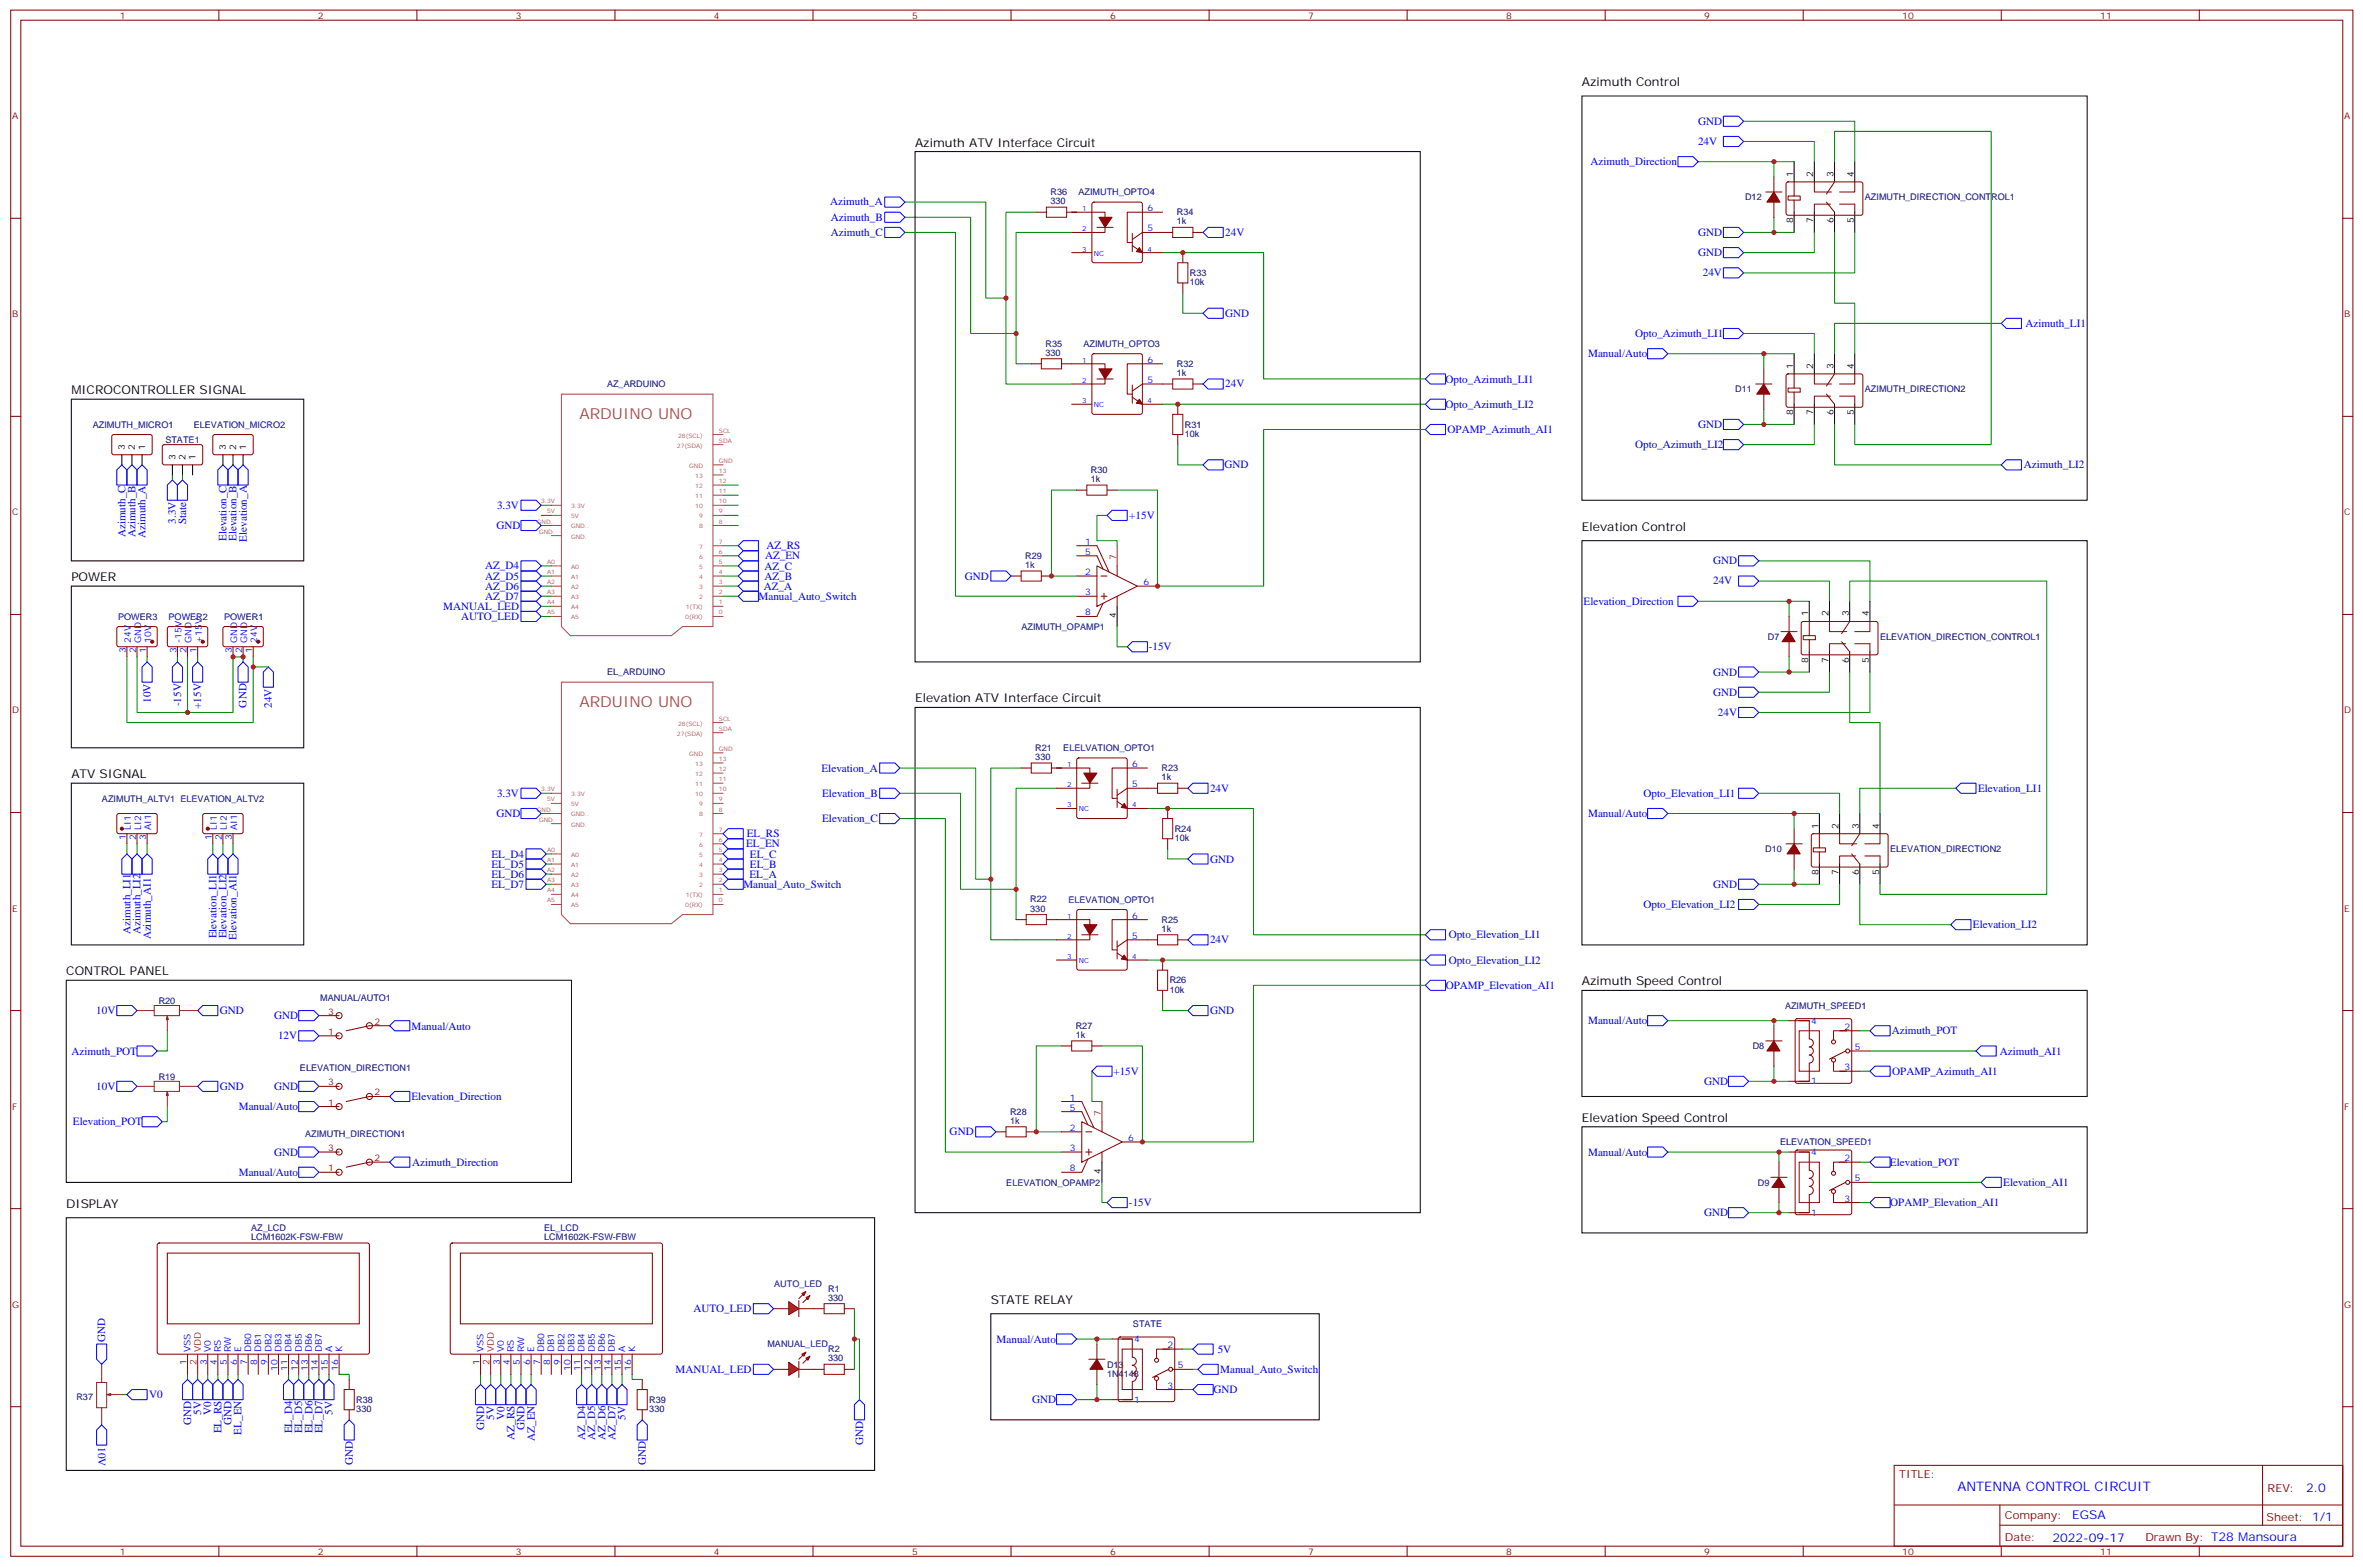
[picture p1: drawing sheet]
<svg xmlns="http://www.w3.org/2000/svg" width="825mm" height="547mm" viewBox="0 0 825 547" stroke-linecap="round" stroke-linejoin="round" font-family="sans-serif">
<defs><g id="words">
<g font-size="5.3" fill="#a54b4b">
<text x="202.3" y="146.1">ARDUINO UNO</text>
<text x="202.3" y="246.7">ARDUINO UNO</text>
</g>
<text font-size="4.6" fill="#00f" x="683.4" y="520.6">ANTENNA CONTROL CIRCUIT</text>
<g font-size="4.2">
<text x="552.3" y="30">Azimuth Control</text>
<text x="319.5" y="51.2">Azimuth ATV Interface Circuit</text>
<text x="24.9" y="137.6">MICROCONTROLLER SIGNAL</text>
<text x="552.3" y="185.2">Elevation Control</text>
<text x="24.9" y="202.8">POWER</text>
<text x="319.5" y="245.2">Elevation ATV Interface Circuit</text>
<text x="24.9" y="271.6">ATV SIGNAL</text>
<text x="23.1" y="340.4">CONTROL PANEL</text>
<text x="552.3" y="344">Azimuth Speed Control</text>
<text x="552.3" y="391.6">Elevation Speed Control</text>
<text x="23.1" y="421.6">DISPLAY</text>
<text x="345.9" y="455.1">STATE RELAY</text>
</g>
<g font-size="4.2" fill="#00f">
<text x="805.1" y="520.8">2.0</text>
<text x="723.5" y="530.4">EGSA</text>
<text x="716.6" y="538.2">2022-09-17</text>
</g>
<g font-size="3.9" fill="#00f">
<text x="592.8" y="43.5">GND</text>
<text x="592.8" y="50.6">24V</text>
<text x="555.3" y="57.7">Azimuth_Direction</text>
<text x="289.9" y="71.7">Azimuth_A</text>
<text x="290.1" y="77">Azimuth_B</text>
<text x="290.1" y="82.3">Azimuth_C</text>
<text x="427.8" y="82.3">24V</text>
<text x="592.8" y="82.4">GND</text>
<text x="592.8" y="89.4">GND</text>
<text x="594.5" y="96.5">24V</text>
<text x="427.8" y="110.7">GND</text>
<text x="570.9" y="117.7">Opto_Azimuth_LI1</text>
<text x="707.1" y="114.2">Azimuth_LI1</text>
<text x="554.5" y="124.7">Manual/Auto</text>
<text x="427.8" y="135.2">24V</text>
<text x="504.7" y="133.6">Opto_Azimuth_LI1</text>
<text x="504.7" y="142.4">Opto_Azimuth_LI2</text>
<text x="592.8" y="149.4">GND</text>
<text x="505.4" y="151.2">OPAMP_Azimuth_AI1</text>
<text x="570.9" y="156.5">Opto_Azimuth_LI2</text>
<text x="427.5" y="163.4">GND</text>
<text x="706.6" y="163.5">Azimuth_LI2</text>
<text x="173.5" y="177.6">3.3V</text>
<text x="61.4" y="182.8" transform="rotate(-90 61.4 182.8)">3.3V</text>
<text x="65" y="182.9" transform="rotate(-90 65 182.9)">State</text>
<text x="173.4" y="184.7">GND</text>
<text x="394.3" y="181.2">+15V</text>
<text x="43.8" y="187.6" transform="rotate(-90 43.8 187.6)">Azimuth_C</text>
<text x="47.3" y="187.6" transform="rotate(-90 47.3 187.6)">Azimuth_B</text>
<text x="50.9" y="187.8" transform="rotate(-90 50.9 187.8)">Azimuth_A</text>
<text x="79.1" y="188.9" transform="rotate(-90 79.1 188.9)">Elevation_C</text>
<text x="82.6" y="188.9" transform="rotate(-90 82.6 188.9)">Elevation_B</text>
<text x="86.1" y="189.1" transform="rotate(-90 86.1 189.1)">Elevation_A</text>
<text x="267.6" y="191.8">AZ_RS</text>
<text x="267.1" y="195.3">AZ_EN</text>
<text x="598.1" y="197">GND</text>
<text x="169.4" y="202.3">AZ_D5</text>
<text x="169.4" y="198.8">AZ_D4</text>
<text x="266.9" y="202.3">AZ_B</text>
<text x="266.9" y="198.8">AZ_C</text>
<text x="336.8" y="202.3">GND</text>
<text x="169.4" y="209.4">AZ_D7</text>
<text x="169.4" y="205.9">AZ_D6</text>
<text x="264.8" y="209.4">Manual_Auto_Switch</text>
<text x="266.7" y="205.9">AZ_A</text>
<text x="598.1" y="204">24V</text>
<text x="154.7" y="212.9">MANUAL_LED</text>
<text x="552.9" y="211.2">Elevation_Direction</text>
<text x="161" y="216.4">AUTO_LED</text>
<text x="401.1" y="227">-15V</text>
<text x="598.1" y="235.8">GND</text>
<text x="52.6" y="245.3" transform="rotate(-90 52.6 245.3)">10V</text>
<text x="598.1" y="242.9">GND</text>
<text x="63.2" y="246.6" transform="rotate(-90 63.2 246.6)">-15V</text>
<text x="70.3" y="247.4" transform="rotate(-90 70.3 247.4)">+15V</text>
<text x="86" y="247" transform="rotate(-90 86 247)">GND</text>
<text x="95" y="247.1" transform="rotate(-90 95 247.1)">24V</text>
<text x="599.8" y="250">24V</text>
<text x="286.8" y="269.4">Elevation_A</text>
<text x="173.5" y="278.2">3.3V</text>
<text x="287.1" y="278.2">Elevation_B</text>
<text x="422.5" y="276.3">24V</text>
<text x="573.8" y="278.2">Opto_Elevation_LI1</text>
<text x="690.6" y="276.4">Elevation_LI1</text>
<text x="173.4" y="285.2">GND</text>
<text x="287.1" y="287">Elevation_C</text>
<text x="554.5" y="285.3">Manual/Auto</text>
<text x="260.7" y="292.3">EL_RS</text>
<text x="171.5" y="299.3">EL_D4</text>
<text x="260.5" y="295.8">EL_EN</text>
<text x="261.8" y="299.4">EL_C</text>
<text x="171.5" y="302.9">EL_D5</text>
<text x="261.8" y="302.9">EL_B</text>
<text x="422.5" y="301.2">GND</text>
<text x="171.5" y="306.4">EL_D6</text>
<text x="171.5" y="309.9">EL_D7</text>
<text x="259.5" y="309.9">Manual_Auto_Switch</text>
<text x="261.7" y="306.4">EL_A</text>
<text x="598.1" y="309.9">GND</text>
<text x="573.8" y="317">Opto_Elevation_LI2</text>
<text x="45.6" y="326" transform="rotate(-90 45.6 326)">Azimuth_LI1</text>
<text x="49.1" y="326" transform="rotate(-90 49.1 326)">Azimuth_LI2</text>
<text x="52.6" y="328" transform="rotate(-90 52.6 328)">Azimuth_AI1</text>
<text x="75.6" y="327.6" transform="rotate(-90 75.6 327.6)">Elevation_LI1</text>
<text x="79.1" y="327.6" transform="rotate(-90 79.1 327.6)">Elevation_LI2</text>
<text x="82.6" y="328" transform="rotate(-90 82.6 328)">Elevation_AI1</text>
<text x="422.5" y="329.2">24V</text>
<text x="505.8" y="327.6">Opto_Elevation_LI1</text>
<text x="688.8" y="324">Elevation_LI2</text>
<text x="505.8" y="336.4">Opto_Elevation_LI2</text>
<text x="504.7" y="345.2">OPAMP_Elevation_AI1</text>
<text x="33.6" y="354">10V</text>
<text x="76.8" y="354.1">GND</text>
<text x="95.8" y="355.8">GND</text>
<text x="143.7" y="359.4">Manual/Auto</text>
<text x="422.5" y="354.1">GND</text>
<text x="554.5" y="357.6">Manual/Auto</text>
<text x="97.1" y="362.8">12V</text>
<text x="660.5" y="361.1">Azimuth_POT</text>
<text x="25" y="368.1">Azimuth_POT</text>
<text x="698.2" y="368.2">Azimuth_AI1</text>
<text x="388.7" y="375.2">+15V</text>
<text x="660.6" y="375.2">OPAMP_Azimuth_AI1</text>
<text x="33.6" y="380.5">10V</text>
<text x="76.8" y="380.5">GND</text>
<text x="95.8" y="380.5">GND</text>
<text x="594.9" y="378.7">GND</text>
<text x="83.4" y="387.6">Manual/Auto</text>
<text x="143.7" y="384.1">Elevation_Direction</text>
<text x="25.5" y="392.8">Elevation_POT</text>
<text x="331.6" y="396.4">GND</text>
<text x="95.8" y="403.4">GND</text>
<text x="143.9" y="407.1">Azimuth_Direction</text>
<text x="554.5" y="403.4">Manual/Auto</text>
<text x="659.9" y="406.9">Elevation_POT</text>
<text x="83.4" y="410.6">Manual/Auto</text>
<text x="699.4" y="414">Elevation_AI1</text>
<text x="394.2" y="421.1">-15V</text>
<text x="594.9" y="424.6">GND</text>
<text x="660" y="421.1">OPAMP_Elevation_AI1</text>
<text x="242.1" y="458.1">AUTO_LED</text>
<text x="36.8" y="468.5" transform="rotate(-90 36.8 468.5)">GND</text>
<text x="348" y="468.8">Manual/Auto</text>
<text x="425.2" y="472.2">5V</text>
<text x="235.9" y="479.3">MANUAL_LED</text>
<text x="426" y="479.3">Manual_Auto_Switch</text>
<text x="52.1" y="488.1">V0</text>
<text x="360.3" y="489.8">GND</text>
<text x="423.7" y="486.3">GND</text>
<text x="66.7" y="497.5" transform="rotate(-90 66.7 497.5)">GND</text>
<text x="70.3" y="493.9" transform="rotate(-90 70.3 493.9)">5V</text>
<text x="73.8" y="493.9" transform="rotate(-90 73.8 493.9)">V0</text>
<text x="80.8" y="497.5" transform="rotate(-90 80.8 497.5)">GND</text>
<text x="116.1" y="493.9" transform="rotate(-90 116.1 493.9)">5V</text>
<text x="172.6" y="495.7" transform="rotate(-90 172.6 495.7)">5V</text>
<text x="176.1" y="495.7" transform="rotate(-90 176.1 495.7)">V0</text>
<text x="218.4" y="495.7" transform="rotate(-90 218.4 495.7)">5V</text>
<text x="77.3" y="500.4" transform="rotate(-90 77.3 500.4)">EL_RS</text>
<text x="84.4" y="500.8" transform="rotate(-90 84.4 500.8)">EL_EN</text>
<text x="102" y="500.4" transform="rotate(-90 102 500.4)">EL_D4</text>
<text x="105.5" y="500.4" transform="rotate(-90 105.5 500.4)">EL_D5</text>
<text x="109.1" y="500.4" transform="rotate(-90 109.1 500.4)">EL_D6</text>
<text x="112.6" y="500.4" transform="rotate(-90 112.6 500.4)">EL_D7</text>
<text x="169" y="499.2" transform="rotate(-90 169 499.2)">GND</text>
<text x="179.6" y="502.6" transform="rotate(-90 179.6 502.6)">AZ_RS</text>
<text x="183.1" y="499.2" transform="rotate(-90 183.1 499.2)">GND</text>
<text x="186.7" y="503" transform="rotate(-90 186.7 503)">AZ_EN</text>
<text x="204.3" y="502.6" transform="rotate(-90 204.3 502.6)">AZ_D4</text>
<text x="207.8" y="502.6" transform="rotate(-90 207.8 502.6)">AZ_D5</text>
<text x="211.4" y="502.6" transform="rotate(-90 211.4 502.6)">AZ_D6</text>
<text x="214.9" y="502.6" transform="rotate(-90 214.9 502.6)">AZ_D7</text>
<text x="34.2" y="505.2" transform="rotate(90 34.2 505.2)">10V</text>
<text x="301.3" y="504.5" transform="rotate(-90 301.3 504.5)">GND</text>
<text x="123.2" y="511.6" transform="rotate(-90 123.2 511.6)">GND</text>
<text x="225.5" y="511.6" transform="rotate(-90 225.5 511.6)">GND</text>
</g>
<g font-size="3.9" fill="#800">
<text x="663.1" y="516.1">TITLE:</text>
<text x="791.7" y="520.8">REV:</text>
<text x="700" y="530.3">Company:</text>
<text x="791.4" y="530.9">Sheet: 1/1</text>
<text x="700" y="538">Date:</text>
<text x="749" y="538.1">Drawn By: T28 Mansoura</text>
</g>
<g font-size="3.2" fill="#800">
<text x="41.8" y="6.5">1</text>
<text x="111" y="6.5">2</text>
<text x="180.1" y="6.5">3</text>
<text x="249.3" y="6.5">4</text>
<text x="318.4" y="6.5">5</text>
<text x="387.6" y="6.5">6</text>
<text x="456.7" y="6.5">7</text>
<text x="525.9" y="6.5">8</text>
<text x="595" y="6.5">9</text>
<text x="664.1" y="6.5">10</text>
<text x="733.3" y="6.5">11</text>
<text x="4.3" y="41.6">A</text>
<text x="818.5" y="41.6">A</text>
<text x="4.3" y="110.8">B</text>
<text x="818.5" y="110.8">B</text>
<text x="4.3" y="179.9">C</text>
<text x="818.5" y="179.9">C</text>
<text x="4.3" y="249.1">D</text>
<text x="818.5" y="249.1">D</text>
<text x="4.3" y="318.2">E</text>
<text x="818.5" y="318.2">E</text>
<text x="114.6" y="354.2">3</text>
<text x="130.7" y="357.7">2</text>
<text x="114.6" y="361.2">1</text>
<text x="114.6" y="378.9">3</text>
<text x="130.7" y="382.4">2</text>
<text x="4.3" y="387.3">F</text>
<text x="114.6" y="385.9">1</text>
<text x="818.5" y="387.3">F</text>
<text x="114.6" y="401.8">3</text>
<text x="130.7" y="405.3">2</text>
<text x="114.6" y="408.9">1</text>
<text x="4.3" y="456.5">G</text>
<text x="818.5" y="456.5">G</text>
<text x="41.8" y="542.7">1</text>
<text x="111" y="542.7">2</text>
<text x="180.1" y="542.7">3</text>
<text x="249.3" y="542.7">4</text>
<text x="318.4" y="542.7">5</text>
<text x="387.6" y="542.7">6</text>
<text x="456.7" y="542.7">7</text>
<text x="525.9" y="542.7">8</text>
<text x="595" y="542.7">9</text>
<text x="664.1" y="542.7">10</text>
<text x="733.3" y="542.7">11</text>
</g>
<g font-size="3.2">
<text x="626" y="61.7" transform="rotate(-90 626 61.7)">1</text>
<text x="633.1" y="61.7" transform="rotate(-90 633.1 61.7)">2</text>
<text x="640.2" y="61.7" transform="rotate(-90 640.2 61.7)">3</text>
<text x="647.2" y="61.7" transform="rotate(-90 647.2 61.7)">4</text>
<text x="626" y="77.9" transform="rotate(-90 626 77.9)">8</text>
<text x="633.1" y="77.9" transform="rotate(-90 633.1 77.9)">7</text>
<text x="640.2" y="77.9" transform="rotate(-90 640.2 77.9)">6</text>
<text x="647.2" y="77.9" transform="rotate(-90 647.2 77.9)">5</text>
<text x="626" y="128.8" transform="rotate(-90 626 128.8)">1</text>
<text x="633.1" y="128.8" transform="rotate(-90 633.1 128.8)">2</text>
<text x="640.2" y="128.8" transform="rotate(-90 640.2 128.8)">3</text>
<text x="647.2" y="128.8" transform="rotate(-90 647.2 128.8)">4</text>
<text x="626" y="144.9" transform="rotate(-90 626 144.9)">8</text>
<text x="633.1" y="144.9" transform="rotate(-90 633.1 144.9)">7</text>
<text x="640.2" y="144.9" transform="rotate(-90 640.2 144.9)">6</text>
<text x="647.2" y="144.9" transform="rotate(-90 647.2 144.9)">5</text>
<text x="43.6" y="157" transform="rotate(-90 43.6 157)">3</text>
<text x="47.1" y="157" transform="rotate(-90 47.1 157)">2</text>
<text x="50.7" y="157" transform="rotate(-90 50.7 157)">1</text>
<text x="61.2" y="160.5" transform="rotate(-90 61.2 160.5)">3</text>
<text x="64.8" y="160.5" transform="rotate(-90 64.8 160.5)">2</text>
<text x="68.3" y="160.5" transform="rotate(-90 68.3 160.5)">1</text>
<text x="78.9" y="157" transform="rotate(-90 78.9 157)">3</text>
<text x="82.4" y="157" transform="rotate(-90 82.4 157)">2</text>
<text x="85.9" y="157" transform="rotate(-90 85.9 157)">1</text>
<text x="389.7" y="215.8" transform="rotate(-90 389.7 215.8)">4</text>
<text x="631.3" y="215.2" transform="rotate(-90 631.3 215.2)">1</text>
<text x="638.4" y="215.2" transform="rotate(-90 638.4 215.2)">2</text>
<text x="645.4" y="215.2" transform="rotate(-90 645.4 215.2)">3</text>
<text x="652.5" y="215.2" transform="rotate(-90 652.5 215.2)">4</text>
<text x="631.3" y="231.3" transform="rotate(-90 631.3 231.3)">8</text>
<text x="638.4" y="231.3" transform="rotate(-90 638.4 231.3)">7</text>
<text x="645.4" y="231.3" transform="rotate(-90 645.4 231.3)">6</text>
<text x="652.5" y="231.3" transform="rotate(-90 652.5 231.3)">5</text>
<text x="634.9" y="289.3" transform="rotate(-90 634.9 289.3)">1</text>
<text x="641.9" y="289.3" transform="rotate(-90 641.9 289.3)">2</text>
<text x="649" y="289.3" transform="rotate(-90 649 289.3)">3</text>
<text x="656" y="289.3" transform="rotate(-90 656 289.3)">4</text>
<text x="634.9" y="305.4" transform="rotate(-90 634.9 305.4)">8</text>
<text x="641.9" y="305.4" transform="rotate(-90 641.9 305.4)">7</text>
<text x="649" y="305.4" transform="rotate(-90 649 305.4)">6</text>
<text x="656" y="305.4" transform="rotate(-90 656 305.4)">5</text>
<text x="384.4" y="409.8" transform="rotate(-90 384.4 409.8)">4</text>
</g>
<g font-size="3.2" fill="#000080">
<text x="366.8" y="71.3">330</text>
<text x="366.8" y="68.1">R36</text>
<text x="376.5" y="68.2">AZIMUTH_OPTO4</text>
<text x="609.3" y="69.9">D12</text>
<text x="651.1" y="69.9">AZIMUTH_DIRECTION_CONTROL1</text>
<text x="410.9" y="75.1">R34</text>
<text x="410.9" y="78.3">1k</text>
<text x="415.4" y="99.5">10k</text>
<text x="415.4" y="96.4">R33</text>
<text x="365" y="124.2">330</text>
<text x="365" y="121">R35</text>
<text x="378.3" y="121.1">AZIMUTH_OPTO3</text>
<text x="410.9" y="131.2">1k</text>
<text x="410.9" y="128.1">R32</text>
<text x="211.9" y="135.2">AZ_ARDUINO</text>
<text x="605.9" y="137">D11</text>
<text x="651.1" y="136.9">AZIMUTH_DIRECTION2</text>
<text x="32.4" y="149.3">AZIMUTH_MICRO1</text>
<text x="67.7" y="149.3">ELEVATION_MICRO2</text>
<text x="413.7" y="149.3">R31</text>
<text x="57.7" y="154.6">STATE1</text>
<text x="413.7" y="152.5">10k</text>
<text x="380.9" y="165.1">R30</text>
<text x="380.9" y="168.3">1k</text>
<text x="357.9" y="195.1">R29</text>
<text x="357.9" y="198.3">1k</text>
<text x="41.2" y="216.3">POWER3</text>
<text x="58.8" y="216.3">POWER2</text>
<text x="78.2" y="216.3">POWER1</text>
<text x="356.6" y="219.9">AZIMUTH_OPAMP1</text>
<text x="617.2" y="223.4">D7</text>
<text x="656.4" y="223.4">ELEVATION_DIRECTION_CONTROL1</text>
<text x="211.9" y="235.7">EL_ARDUINO</text>
<text x="361.5" y="262.1">R21</text>
<text x="371.2" y="262.2">ELELVATION_OPTO1</text>
<text x="361.5" y="265.3">330</text>
<text x="405.6" y="269.2">R23</text>
<text x="405.6" y="272.3">1k</text>
<text x="35.6" y="279.9">AZIMUTH_ALTV1 ELEVATION_ALTV2</text>
<text x="410.1" y="293.6">10k</text>
<text x="410.1" y="290.4">R24</text>
<text x="616.3" y="297.5">D10</text>
<text x="659.9" y="297.5">ELEVATION_DIRECTION2</text>
<text x="359.7" y="315">R22</text>
<text x="373" y="315.1">ELEVATION_OPTO1</text>
<text x="359.7" y="318.2">330</text>
<text x="405.6" y="322.1">R25</text>
<text x="405.6" y="325.3">1k</text>
<text x="408.4" y="346.5">10k</text>
<text x="408.4" y="343.3">R26</text>
<text x="55.4" y="350.4">R20</text>
<text x="111.8" y="349.3">MANUAL/AUTO1</text>
<text x="623.2" y="352.2">AZIMUTH_SPEED1</text>
<text x="375.6" y="359.1">R27</text>
<text x="375.6" y="362.3">1k</text>
<text x="611.9" y="366.3">D8</text>
<text x="55.4" y="376.9">R19</text>
<text x="104.7" y="374">ELEVATION_DIRECTION1</text>
<text x="352.7" y="389.1">R28</text>
<text x="352.6" y="392.3">1k</text>
<text x="106.5" y="397">AZIMUTH_DIRECTION1</text>
<text x="621.5" y="399.8">ELEVATION_SPEED1</text>
<text x="351.3" y="413.9">ELEVATION_OPAMP2</text>
<text x="613.7" y="413.9">D9</text>
<text x="87.7" y="429.6">AZ_LCD</text>
<text x="190" y="429.6">EL_LCD</text>
<text x="87.7" y="432.9">LCM1602K-FSW-FBW</text>
<text x="190" y="432.9">LCM1602K-FSW-FBW</text>
<text x="270.3" y="449.2">AUTO_LED</text>
<text x="289.1" y="454">330</text>
<text x="289.2" y="450.9">R1</text>
<text x="395.6" y="463.3">STATE</text>
<text x="267.9" y="470.3">MANUAL_LED</text>
<text x="289.2" y="472">R2</text>
<text x="289.1" y="475.2">330</text>
<text x="386.5" y="477.4">D13</text>
<text x="386.5" y="480.6">1N4148</text>
<text x="26.7" y="488.6">R37</text>
<text x="124.4" y="489.7">R38</text>
<text x="226.7" y="489.7">R39</text>
<text x="124.4" y="492.9">330</text>
<text x="226.7" y="492.9">330</text>
</g>
<g font-size="3.2" fill="#00f">
<text x="400.6" y="73.7">6</text>
<text x="400.6" y="80.8">5</text>
<text x="400.6" y="126.6">6</text>
<text x="400.6" y="133.7">5</text>
<text x="378.8" y="190.1">1</text>
<text x="378.8" y="193.7">5</text>
<text x="378.8" y="200.7">2</text>
<text x="378.8" y="207.8">3</text>
<text x="399.2" y="204.3">6</text>
<text x="378.8" y="214.8">8</text>
<text x="44" y="228" transform="rotate(-90 44 228)">3</text>
<text x="45.7" y="224.5" transform="rotate(-90 45.7 224.5)">24V</text>
<text x="47.5" y="228" transform="rotate(-90 47.5 228)">2</text>
<text x="49.2" y="224.5" transform="rotate(-90 49.2 224.5)">GND</text>
<text x="51" y="228" transform="rotate(-90 51 228)">1</text>
<text x="52.8" y="224.5" transform="rotate(-90 52.8 224.5)">10V</text>
<text x="61.6" y="228" transform="rotate(-90 61.6 228)">3</text>
<text x="63.4" y="224.5" transform="rotate(-90 63.4 224.5)">-15V</text>
<text x="65.1" y="228" transform="rotate(-90 65.1 228)">2</text>
<text x="66.9" y="224.5" transform="rotate(-90 66.9 224.5)">GND</text>
<text x="68.7" y="228" transform="rotate(-90 68.7 228)">1</text>
<text x="70.4" y="224.5" transform="rotate(-90 70.4 224.5)">+15V</text>
<text x="81" y="228" transform="rotate(-90 81 228)">3</text>
<text x="82.8" y="224.5" transform="rotate(-90 82.8 224.5)">GND</text>
<text x="84.5" y="228" transform="rotate(-90 84.5 228)">2</text>
<text x="86.3" y="224.5" transform="rotate(-90 86.3 224.5)">GND</text>
<text x="88.1" y="228" transform="rotate(-90 88.1 228)">1</text>
<text x="89.8" y="224.5" transform="rotate(-90 89.8 224.5)">24V</text>
<text x="395.3" y="267.8">6</text>
<text x="395.3" y="274.8">5</text>
<text x="44" y="293.2" transform="rotate(-90 44 293.2)">1</text>
<text x="45.7" y="289.7" transform="rotate(-90 45.7 289.7)">LI1</text>
<text x="47.5" y="293.2" transform="rotate(-90 47.5 293.2)">2</text>
<text x="49.2" y="289.7" transform="rotate(-90 49.2 289.7)">LI2</text>
<text x="51" y="293.2" transform="rotate(-90 51 293.2)">3</text>
<text x="52.8" y="289.7" transform="rotate(-90 52.8 289.7)">AI1</text>
<text x="73.9" y="293.2" transform="rotate(-90 73.9 293.2)">1</text>
<text x="75.7" y="289.7" transform="rotate(-90 75.7 289.7)">LI1</text>
<text x="77.5" y="293.2" transform="rotate(-90 77.5 293.2)">2</text>
<text x="79.2" y="289.7" transform="rotate(-90 79.2 289.7)">LI2</text>
<text x="81" y="293.2" transform="rotate(-90 81 293.2)">3</text>
<text x="82.8" y="289.7" transform="rotate(-90 82.8 289.7)">AI1</text>
<text x="395.3" y="320.7">6</text>
<text x="395.3" y="327.7">5</text>
<text x="632.4" y="357.4">4</text>
<text x="644" y="359.5">2</text>
<text x="647.6" y="366.5">5</text>
<text x="644" y="373.6">3</text>
<text x="632.4" y="378.5">1</text>
<text x="373.5" y="387.7">5</text>
<text x="373.5" y="384.2">1</text>
<text x="373.5" y="394.8">2</text>
<text x="373.5" y="401.8">3</text>
<text x="393.9" y="398.3">6</text>
<text x="632.4" y="403.2">4</text>
<text x="644" y="405.3">2</text>
<text x="373.5" y="408.9">8</text>
<text x="647.6" y="412.4">5</text>
<text x="644" y="419.5">3</text>
<text x="632.4" y="424.4">1</text>
<text x="66.5" y="472" transform="rotate(-90 66.5 472)">VSS</text>
<text x="73.6" y="472" transform="rotate(-90 73.6 472)">V0</text>
<text x="77.1" y="472" transform="rotate(-90 77.1 472)">RS</text>
<text x="80.6" y="472" transform="rotate(-90 80.6 472)">RW</text>
<text x="84.2" y="472" transform="rotate(-90 84.2 472)">E</text>
<text x="87.7" y="472" transform="rotate(-90 87.7 472)">DB0</text>
<text x="91.2" y="472" transform="rotate(-90 91.2 472)">DB1</text>
<text x="94.8" y="472" transform="rotate(-90 94.8 472)">DB2</text>
<text x="98.3" y="472" transform="rotate(-90 98.3 472)">DB3</text>
<text x="101.8" y="472" transform="rotate(-90 101.8 472)">DB4</text>
<text x="105.3" y="472" transform="rotate(-90 105.3 472)">DB5</text>
<text x="108.9" y="472" transform="rotate(-90 108.9 472)">DB6</text>
<text x="112.4" y="472" transform="rotate(-90 112.4 472)">DB7</text>
<text x="115.9" y="472" transform="rotate(-90 115.9 472)">A</text>
<text x="119.5" y="472" transform="rotate(-90 119.5 472)">K</text>
<text x="168.8" y="472" transform="rotate(-90 168.8 472)">VSS</text>
<text x="175.9" y="472" transform="rotate(-90 175.9 472)">V0</text>
<text x="179.4" y="472" transform="rotate(-90 179.4 472)">RS</text>
<text x="183" y="472" transform="rotate(-90 183 472)">RW</text>
<text x="186.5" y="472" transform="rotate(-90 186.5 472)">E</text>
<text x="190" y="472" transform="rotate(-90 190 472)">DB0</text>
<text x="193.5" y="472" transform="rotate(-90 193.5 472)">DB1</text>
<text x="197.1" y="472" transform="rotate(-90 197.1 472)">DB2</text>
<text x="200.6" y="472" transform="rotate(-90 200.6 472)">DB3</text>
<text x="204.1" y="472" transform="rotate(-90 204.1 472)">DB4</text>
<text x="207.6" y="472" transform="rotate(-90 207.6 472)">DB5</text>
<text x="211.2" y="472" transform="rotate(-90 211.2 472)">DB6</text>
<text x="214.7" y="472" transform="rotate(-90 214.7 472)">DB7</text>
<text x="218.2" y="472" transform="rotate(-90 218.2 472)">A</text>
<text x="221.8" y="472" transform="rotate(-90 221.8 472)">K</text>
<text x="396" y="468.5">4</text>
<text x="407.7" y="470.6">2</text>
<text x="65.1" y="476.5" transform="rotate(-90 65.1 476.5)">1</text>
<text x="72.2" y="476.5" transform="rotate(-90 72.2 476.5)">3</text>
<text x="75.7" y="476.5" transform="rotate(-90 75.7 476.5)">4</text>
<text x="79.2" y="476.5" transform="rotate(-90 79.2 476.5)">5</text>
<text x="82.8" y="476.5" transform="rotate(-90 82.8 476.5)">6</text>
<text x="86.3" y="476.5" transform="rotate(-90 86.3 476.5)">7</text>
<text x="89.8" y="476.5" transform="rotate(-90 89.8 476.5)">8</text>
<text x="93.3" y="476.5" transform="rotate(-90 93.3 476.5)">9</text>
<text x="96.9" y="478.5" transform="rotate(-90 96.9 478.5)">10</text>
<text x="100.4" y="478.5" transform="rotate(-90 100.4 478.5)">11</text>
<text x="103.9" y="478.5" transform="rotate(-90 103.9 478.5)">12</text>
<text x="107.5" y="478.5" transform="rotate(-90 107.5 478.5)">13</text>
<text x="111" y="478.5" transform="rotate(-90 111 478.5)">14</text>
<text x="114.5" y="478.5" transform="rotate(-90 114.5 478.5)">15</text>
<text x="118" y="478.5" transform="rotate(-90 118 478.5)">16</text>
<text x="167.4" y="476.5" transform="rotate(-90 167.4 476.5)">1</text>
<text x="174.5" y="476.5" transform="rotate(-90 174.5 476.5)">3</text>
<text x="178" y="476.5" transform="rotate(-90 178 476.5)">4</text>
<text x="181.5" y="476.5" transform="rotate(-90 181.5 476.5)">5</text>
<text x="185.1" y="476.5" transform="rotate(-90 185.1 476.5)">6</text>
<text x="188.6" y="476.5" transform="rotate(-90 188.6 476.5)">7</text>
<text x="192.1" y="476.5" transform="rotate(-90 192.1 476.5)">8</text>
<text x="195.7" y="476.5" transform="rotate(-90 195.7 476.5)">9</text>
<text x="199.2" y="478.5" transform="rotate(-90 199.2 478.5)">10</text>
<text x="202.7" y="478.5" transform="rotate(-90 202.7 478.5)">11</text>
<text x="206.2" y="478.5" transform="rotate(-90 206.2 478.5)">12</text>
<text x="209.8" y="478.5" transform="rotate(-90 209.8 478.5)">13</text>
<text x="213.3" y="478.5" transform="rotate(-90 213.3 478.5)">14</text>
<text x="216.8" y="478.5" transform="rotate(-90 216.8 478.5)">15</text>
<text x="220.3" y="478.5" transform="rotate(-90 220.3 478.5)">16</text>
<text x="411.2" y="477.7">5</text>
<text x="407.7" y="484.7">3</text>
<text x="396" y="489.7">1</text>
</g>
<g font-size="3.2" fill="#f00">
<text x="389.7" y="195.4" transform="rotate(-90 389.7 195.4)">7</text>
<text x="384.4" y="389.5" transform="rotate(-90 384.4 389.5)">7</text>
<text x="70.1" y="472" transform="rotate(-90 70.1 472)">VDD</text>
<text x="172.4" y="472" transform="rotate(-90 172.4 472)">VDD</text>
<text x="68.7" y="476.5" transform="rotate(-90 68.7 476.5)">2</text>
<text x="171" y="476.5" transform="rotate(-90 171 476.5)">2</text>
</g>
<g font-size="2.5" fill="#00f">
<text x="377.9" y="73.7">1</text>
<text x="377.9" y="80.8">2</text>
<text x="377.9" y="87.8">3</text>
<text x="381.9" y="89.3">NC</text>
<text x="400.6" y="87.8">4</text>
<text x="377.9" y="126.6">1</text>
<text x="377.9" y="133.7">2</text>
<text x="377.9" y="140.8">3</text>
<text x="381.9" y="142.2">NC</text>
<text x="400.6" y="140.8">4</text>
<text x="372.6" y="267.8">1</text>
<text x="372.6" y="274.8">2</text>
<text x="372.6" y="281.9">3</text>
<text x="395.3" y="281.9">4</text>
<text x="376.6" y="283.3">NC</text>
<text x="372.6" y="320.7">1</text>
<text x="372.6" y="327.7">2</text>
<text x="372.6" y="334.8">3</text>
<text x="395.3" y="334.8">4</text>
<text x="376.6" y="336.2">NC</text>
</g>
<g font-size="2.1" fill="#a54b4b">
<text x="236.7" y="152.7">28(SCL)</text>
<text x="251" y="154.5">SDA</text>
<text x="251" y="151">SCL</text>
<text x="236.3" y="156.3">27(SDA)</text>
<text x="251" y="161.6">GND</text>
<text x="240.6" y="163.3">GND</text>
<text x="242.8" y="166.8">13</text>
<text x="251" y="165.1">13</text>
<text x="242.8" y="170.4">12</text>
<text x="242.8" y="173.9">11</text>
<text x="251" y="168.6">12</text>
<text x="251" y="172.2">11</text>
<text x="188.9" y="175.7">3.3V</text>
<text x="191" y="179.2">5V</text>
<text x="199.4" y="177.4">3.3V</text>
<text x="242.8" y="177.4">10</text>
<text x="251" y="179.2">9</text>
<text x="251" y="175.7">10</text>
<text x="187.4" y="182.7">GND..</text>
<text x="199.4" y="181">5V</text>
<text x="199.4" y="184.5">GND..</text>
<text x="244.1" y="184.5">8</text>
<text x="244.1" y="181">9</text>
<text x="251" y="182.7">8</text>
<text x="188.2" y="186.3">GND.</text>
<text x="199.4" y="188">GND.</text>
<text x="244.1" y="191.5">7</text>
<text x="251" y="189.8">7</text>
<text x="191" y="196.9">A0</text>
<text x="244.1" y="195.1">6</text>
<text x="251" y="196.9">5</text>
<text x="251" y="193.3">6</text>
<text x="191" y="200.4">A1</text>
<text x="191" y="203.9">A2</text>
<text x="199.4" y="198.6">A0</text>
<text x="199.4" y="202.1">A1</text>
<text x="244.1" y="202.1">4</text>
<text x="244.1" y="198.6">5</text>
<text x="251" y="200.4">4</text>
<text x="251" y="203.9">3</text>
<text x="191" y="207.4">A3</text>
<text x="199.4" y="205.7">A2</text>
<text x="199.4" y="209.2">A3</text>
<text x="244.1" y="209.2">2</text>
<text x="244.1" y="205.7">3</text>
<text x="251" y="207.4">2</text>
<text x="191" y="211">A4</text>
<text x="191" y="214.5">A5</text>
<text x="199.4" y="212.7">A4</text>
<text x="239.4" y="212.7">1(TX)</text>
<text x="251" y="214.5">0</text>
<text x="251" y="211">1</text>
<text x="199.4" y="216.2">A5</text>
<text x="239.3" y="216.2">0(RX)</text>
<text x="251" y="251.5">SCL</text>
<text x="236.3" y="256.8">27(SDA)</text>
<text x="236.7" y="253.3">28(SCL)</text>
<text x="251" y="255.1">SDA</text>
<text x="240.6" y="263.9">GND</text>
<text x="251" y="262.1">GND</text>
<text x="242.8" y="267.4">13</text>
<text x="251" y="269.2">12</text>
<text x="251" y="265.7">13</text>
<text x="242.8" y="270.9">12</text>
<text x="242.8" y="274.4">11</text>
<text x="251" y="272.7">11</text>
<text x="188.9" y="276.2">3.3V</text>
<text x="191" y="279.8">5V</text>
<text x="199.4" y="278">3.3V</text>
<text x="199.4" y="281.5">5V</text>
<text x="242.8" y="278">10</text>
<text x="244.1" y="281.5">9</text>
<text x="251" y="279.8">9</text>
<text x="251" y="276.2">10</text>
<text x="187.4" y="283.3">GND..</text>
<text x="188.2" y="286.8">GND.</text>
<text x="199.4" y="285">GND..</text>
<text x="244.1" y="285">8</text>
<text x="251" y="283.3">8</text>
<text x="199.4" y="288.6">GND.</text>
<text x="244.1" y="292.1">7</text>
<text x="251" y="290.3">7</text>
<text x="251" y="293.9">6</text>
<text x="191" y="297.4">A0</text>
<text x="199.4" y="299.1">A0</text>
<text x="244.1" y="299.1">5</text>
<text x="244.1" y="295.6">6</text>
<text x="251" y="297.4">5</text>
<text x="191" y="300.9">A1</text>
<text x="191" y="304.5">A2</text>
<text x="199.4" y="302.7">A1</text>
<text x="244.1" y="302.7">4</text>
<text x="251" y="300.9">4</text>
<text x="251" y="304.5">3</text>
<text x="191" y="308">A3</text>
<text x="191" y="311.5">A4</text>
<text x="199.4" y="306.2">A2</text>
<text x="199.4" y="309.7">A3</text>
<text x="244.1" y="309.7">2</text>
<text x="244.1" y="306.2">3</text>
<text x="251" y="311.5">1</text>
<text x="251" y="308">2</text>
<text x="191" y="315">A5</text>
<text x="199.4" y="313.2">A4</text>
<text x="199.4" y="316.8">A5</text>
<text x="239.3" y="316.8">0(RX)</text>
<text x="239.4" y="313.2">1(TX)</text>
<text x="251" y="315">0</text>
</g>
</g></defs>
<g fill="none" stroke="#870000" stroke-width=".35">
<path d="M3.7 3.5h817.8v539.8h-817.8zM7.3 7.1h810.7v532.6h-810.7zM76.4 3.5v3.6M145.6 3.5v3.6M214.7 3.5v3.6M283.8 3.5v3.6M353 3.5v3.6M422.1 3.5v3.6M491.3 3.5v3.6M560.4 3.5v3.6M629.6 3.5v3.6M698.7 3.5v3.6"/>
<path d="M767.9 3.5v3.6M3.7 76.2h3.6M361.8 74.1h3.5M372.4 74.1h13.4v7h-11.6M381.4 70.8l.5-.2h16.2l.5 .2 .3 .5v19.7l-.3 .5-.5 .2h-16.2l-.5-.2-.2-.5v-19.7zM383 79.4h5.6M405.9 74.1h-12.3v10.6h1.7M616.5 67h5.7M619.3 61.7v5.3M619.3 70.6v5.2M623.8 63.7l.5-.2 25.7 .1 .4 .6-.1 10.5-.6 .4h-25.7l-.4-.7v-10.2zM626.4 68.4h2.1v1.4h-2.1"/>
<path d="M626.4 63.5v4.9h-2.1v1.4h2.1v4.3M633.4 63.1v3.9h6M637.7 70.6l2.8 3.5M639.1 71.3h-5.7v2.8M640.5 63.5l-2.8 4.2M642.3 71.3h5.3v2.8M647.6 63.5v3.5h-5.3M818 76.2h3.5M374.2 88.2h7M395.3 81.5v6.3M395.3 85.7l3.6 2.5h7M409.4 81.1h-10.5l-3.6 2.5"/>
<path d="M413 88.2v3.5M413 98.8v3.5M416.5 81.1h3.5M360 127h3.6M370.6 127h15.2v7.1h-11.6M381.4 123.7l.5-.2h16.2l.5 .2 .3 .5v19.7l-.3 .5-.5 .2h-16.2l-.5-.2-.2-.5v-19.7zM383 132.3h5.6M395.3 134.4v6.4M395.3 138.6l3.6 2.5h7M405.9 127h-12.3v10.6h1.7M409.4 134.1h-10.5l-3.6 2.4M416.5 134.1h3.5"/>
<path d="M613 134.1h5.6M615.8 128.8v5.3M615.8 137.6v5.3M623.8 130.7l.5-.2 25.7 .1 .4 .6-.1 10.5-.6 .5-25.7-.1-.4-.6v-10.3zM626.4 135.5h2.1v1.4h-2.1M626.4 130.5v5h-2.1v1.4h2.1v4.2M633.4 130.2v3.9h6M637.7 137.6l2.8 3.5M639.1 138.3h-5.7v2.8M640.5 130.5l-2.8 4.3M642.3 138.3h5.3v2.8M647.6 130.5v3.6h-5.3"/>
<path d="M3.7 145.3h3.6M39.3 151.9l.4-.2h13l.4 .7v5.9l-.7 .4h-13l-.4-.7v-5.6zM74.5 151.9l.5-.2h13l.4 .7-.1 5.9-.6 .4h-13l-.4-.7v-5.6zM374.2 141.1h7M411.2 141.1v3.5M411.2 151.7v3.5M818 145.3h3.5M375.9 171.1h3.5M386.5 171.1h3.5M375.9 194h7.1l2.1 4.6M375.9 190.5h7.1l4.2 9.2M383 197.6l14.1 7-14.1 7.1z"/>
<path d="M390 197.6v3.5M3.7 214.5h3.6M353 201.1h3.5M363.6 201.1h3.5M375.9 208.1h7.1M375.9 201.1h7.1M384.4 208.1h2.1M384.4 201.1h2.1M385.1 210.6l-2.1 4.6h-7.1M385.4 207.1v2.1M390 208.1v3.6M397.1 204.6h7"/>
<path d="M624.6 215.2v5.3M629.1 217.2l.5-.2h25.6l.5 .7-.1 10.5-.6 .4-25.7-.1-.4-.6v-10.2zM631.7 217v4.9h-2.1v1.4h2.1v4.2M638.7 216.6v3.9h6M645.8 217l-2.8 4.2M652.9 217v3.5h-5.3M818 214.5h3.5M621.8 220.5h5.7M624.6 224v5.3M631.7 221.9h2.1v1.4h-2.1M643 224l2.8 3.5M644.4 224.7h-5.7v2.8"/>
<path d="M647.6 224.7h5.3v2.8M356.5 268.1h3.5M367.1 268.1h13.4v7.1h-11.6M376.2 264.8l.4-.2h16.3l.5 .2 .2 .5v19.7l-.3 .5-.4 .2h-16.3l-.5-.2-.2-.5v-19.7zM377.7 273.4h5.6M390 275.5v6.4M390 279.8l3.6 2.4h7M400.6 268.1h-12.3v10.6h1.7M404.1 275.2h-10.5l-3.6 2.4M411.2 275.2h3.5M3.7 283.6h3.6M41 284.2l.5-.2h13l.4 .7-.1 5.9-.6 .4h-13l-.4-.7v-5.6z"/>
<path d="M44.3 291v3.6M47.8 291v3.6M51.4 291v3.6M71 284.2l.5-.2h12.9l.5 .7-.1 5.9-.6 .4h-13l-.4-.7v-5.6zM74.3 291v3.6M77.8 291v3.6M81.4 291v3.6M368.9 282.2h7M407.7 282.2v3.5M407.7 292.8v3.5M623.6 294.6h5.6M626.4 289.3v5.3"/>
<path d="M626.4 298.1v5.3M632.6 291.2l.5-.2 25.7 .1 .4 .6-.1 10.6-.6 .4-25.7-.1-.4-.6v-10.3zM635.2 296h2.1v1.4h-2.1M635.2 291v5h-2.1v1.4h2.1v4.2M642.3 290.7v3.9h6M646.5 298.1l2.8 3.5M647.9 298.8h-5.6v2.8M649.3 291l-2.8 4.3M651.1 298.8h5.3v2.8M656.4 291v3.6h-5.3M818 283.6h3.5M376.2 317.7l.4-.2h16.3l.5 .2 .2 .5v19.8l-.3 .5-.4 .2h-16.3l-.5-.3-.2-.4v-19.8z"/>
<path d="M354.8 321h3.5M365.3 321h15.2v7.1h-11.6M368.9 335.1h7M377.7 326.3h5.6M390 328.4v6.4M390 332.7l3.6 2.4h7M400.6 321h-12.3v10.6h1.7M404.1 328.1h-10.5l-3.6 2.5M405.9 335.1v3.6M411.2 328.1h3.5M3.7 352.8h3.6M111.3 354.5h7.1"/>
<path d="M136 358.1h-7l-8.1 1.7M405.9 345.7v3.5M619.3 358.1v5.3M624.6 356.3h7.1M627 355.8l.5-.2h18.3l.5 .2 .2 .5v21.2l-.2 .5-.5 .2h-18.3l-.5-.3-.3-.4v-21.2zM628.2 356.3h3.5v6.4a1.41 1.41 0 0 1 1.4 1.4 1.41 1.41 0 0 1-1.4 1.4 1.41 1.41 0 0 1 1.4 1.4 1.41 1.41 0 0 1-1.4 1.4 1.41 1.41 0 0 1 1.4 1.4 1.41 1.41 0 0 1-1.4 1.4v6.4h-3.5M642.3 359.8h7M644.7 359.8h-4.5v3.2M818 352.8h3.5M111.3 361.6h7.1M111.3 379.2h7.1M370.6 365.1h3.6"/>
<path d="M381.2 365.1h3.5M616.5 363.4h5.7M619.3 366.9v5.3M624.6 377.5h7.1M640.2 370.8v3.1h4.5M642.3 373.9h7M644.4 366.9l-5.7 2.8M645.8 366.9h7.1M111.3 386.3h7.1M136 382.8h-7l-8.1 1.7M347.7 395.1h3.5M358.3 395.1h3.5"/>
<path d="M370.6 395.1h7.1M370.6 388.1h7.1l2.1 4.5M370.6 384.5h7.1l4.2 9.2M377.7 391.6l14.1 7-14.1 7.1zM379.1 395.1h2.1M384.7 391.6v3.5M391.8 398.6h7.1M111.3 409.2h7.1M111.3 402.2h7.1M136 405.7h-7l-8.1 1.8M370.6 402.2h7.1M379.1 402.2h2.1"/>
<path d="M379.8 404.6l-2.1 4.6h-7.1M380.2 401.1v2.1M384.7 402.2v3.5M618.3 411h5.6M621.1 405.7v5.3M621.1 414.5v5.3M624.6 402.2h7.1M627 401.7l.5-.2h18.3l.5 .2 .2 .5v21.1l-.2 .5-.5 .2h-18.3l-.5-.2-.3-.5v-21.1zM628.2 402.2h3.5v6.3a1.41 1.41 0 0 1 1.4 1.4 1.41 1.41 0 0 1-1.4 1.4 1.41 1.41 0 0 1 1.4 1.4 1.41 1.41 0 0 1-1.4 1.5 1.41 1.41 0 0 1 1.4 1.4 1.41 1.41 0 0 1-1.4 1.4v6.3h-3.5M640.2 416.6v3.2h4.5M642.3 405.7h7M642.3 419.8h7"/>
<path d="M644.4 412.7l-5.7 2.9M644.7 405.7h-4.5v3.2M645.8 412.7h7.1M3.7 421.9h3.6M55.1 434.1l.5-.2 72.9 .1 .5 .6-.1 37.7-.6 .4h-73l-.4-.7v-37.4zM58.4 437.4h67v24.7h-67zM157.4 434.1l.5-.2 73 .1 .4 .6-.1 37.7-.6 .4h-73l-.4-.7v-37.4zM160.7 437.4h67.1v24.7h-67.1zM624.6 423.3h7.1M818 421.9h3.5M65.5 472.7v7.1M72.5 472.7v7.1"/>
<path d="M76.1 472.7v7.1M79.6 472.7v7.1M83.1 472.7v7.1M86.6 472.7v7.1M90.2 472.7v7.1M93.7 472.7v7.1M97.2 472.7v7.1M100.8 472.7v7.1M104.3 472.7v7.1M107.8 472.7v7.1M111.3 472.7v7.1M114.9 472.7v7.1"/>
<path d="M118.4 472.7v7.1M167.8 472.7v7.1M174.8 472.7v7.1M178.4 472.7v7.1M181.9 472.7v7.1M185.4 472.7v7.1M188.9 472.7v7.1M192.5 472.7v7.1M196 472.7v7.1M199.5 472.7v7.1M203.1 472.7v7.1M206.6 472.7v7.1"/>
<path d="M210.1 472.7v7.1M213.6 472.7v7.1M217.2 472.7v7.1M220.7 472.7v7.1M380.2 474.5h5.6M383 469.2v5.3M383 478v5.3M388.3 467.4h7M390.6 466.9l.5-.2h18.3l.5 .2 .2 .5v21.2l-.2 .5-.5 .2h-18.3l-.5-.2-.2-.5v-21.2zM391.8 467.4h3.5v6.4a1.41 1.41 0 0 1 1.4 1.4 1.41 1.41 0 0 1-1.4 1.4 1.41 1.41 0 0 1 1.4 1.4 1.41 1.41 0 0 1-1.4 1.4 1.41 1.41 0 0 1 1.4 1.4 1.41 1.41 0 0 1-1.4 1.4v6.4h-3.5M405.9 471h7.1M408 478l-5.6 2.8"/>
<path d="M408.4 471h-4.6v3.1M409.4 478h7.1M3.7 491.1h3.6M121.9 481.5v3.6M121.9 492.1v3.6M224.2 481.5v3.6M224.2 492.1v3.6M388.3 488.6h7M403.8 481.9v3.2h4.6M405.9 485.1h7.1M818 491.1h3.5M661.3 511.5h156.7v28.2h-156.7z"/>
<path d="M789.9 511.6l.1 20.8M76.4 539.7v3.6M145.6 539.7v3.6M214.7 539.7v3.6M283.8 539.7v3.6M353 539.7v3.6M422.1 539.7v3.6M491.3 539.7v3.6M560.4 539.7v3.6M629.6 539.7v3.6M661.4 525.4h156.4M698.2 532.4h119.6"/>
<path d="M698.2 525.4v14.1M698.7 539.7v3.6M767.9 539.7v3.6"/>
<circle cx="118.4" cy="354.5" r="1.06"/>
<circle cx="129" cy="358.1" r="1.06"/>
<circle cx="118.4" cy="379.2" r="1.06"/>
<circle cx="118.4" cy="361.6" r="1.06"/>
<circle cx="640.2" cy="370.1" r=".71"/>
<circle cx="640.2" cy="363.7" r=".71"/>
<circle cx="645.1" cy="366.9" r=".71"/>
<circle cx="118.4" cy="386.3" r="1.06"/>
<circle cx="129" cy="382.8" r="1.06"/>
<circle cx="118.4" cy="409.2" r="1.06"/>
<circle cx="118.4" cy="402.2" r="1.06"/>
<circle cx="129" cy="405.7" r="1.06"/>
<circle cx="640.2" cy="415.9" r=".71"/>
<circle cx="640.2" cy="409.6" r=".71"/>
<circle cx="645.1" cy="412.7" r=".71"/>
<circle cx="403.8" cy="474.8" r=".71"/>
<circle cx="408.7" cy="478" r=".71"/>
<circle cx="403.8" cy="481.2" r=".71"/>
</g>
<g fill="none" stroke="#008700" stroke-width=".35">
<path d="M592.9 56.4h26.4v5.3M608.8 49.4h24.6v7M608.8 42.3h38.8v14.1M619.3 56.4h7.1M640.5 56.4v-10.5h54.7v109.3h-47.6v-7M315.9 75.8h23v40.6h15.9v-35.3h19.4M315.9 70.6h28.3v33.5h7M361.8 74.1h-10.6v60h23M374.2 74.1h1.7M619.3 75.8v5.3h-10.5M315.9 81.1h17.7v127h42.3M405.9 88.2h35.3v44.1h56.4"/>
<path d="M619.3 81.1h7.1M633.4 81.1v7.1h-24.6M640.5 81.1v24.7h7.1v17.7M647.6 81.1v14.1h-38.8M354.8 116.4v10.6h5.2M413 102.3v7.1h7M608.8 116.4h24.6v7.1M698.7 112.9h-58.2v10.6M582.3 123.5h33.5v5.3M615.8 123.5h10.6M405.9 141.1h91.7M411.2 155.2v7.1h8.8"/>
<path d="M497.6 149.9h-56.4v54.7h-37.1v-33.5h-14.1M615.8 142.9v5.3h-7M615.8 148.2h10.6M633.4 148.2v7h-24.6M640.5 148.2v14.1h58.2M188.9 179.9h3.6M188.9 176.4h3.6M252.4 179.9h5.3M252.4 176.4h5.3M252.4 172.9h5.3M252.4 169.3h5.3M375.9 171.1h-8.8v30h8.8"/>
<path d="M386.5 179.9h-3.5v8.8h7v1.8M188.9 183.4h3.6M188.9 197.6h3.6M252.4 183.4h5.3M252.4 190.5h5.3M252.4 197.6h5.3M252.4 194h5.3M614 195.8h38.9v14.1M188.9 208.1h3.6M188.9 204.6h3.6M188.9 201.1h3.6M252.4 208.1h5.3"/>
<path d="M252.4 204.6h5.3M252.4 201.1h5.3M390 218.7v7.1h3.6M592.9 209.9h31.7v5.3M614 202.8h24.7v7.1M624.6 209.9h7.1M645.8 209.9v-7.1h68.8v109.4h-58.2v-3.5M624.6 229.3v5.3h-10.6M624.6 234.6h7.1M638.7 234.6v7.1h-24.7M645.8 234.6v17.6h10.6v31.8M652.9 234.6v14.1h-38.9"/>
<path d="M188.9 276.9h3.6M314.2 268.1h26.4v38.8h5.3M314.2 276.9h21.2v33.5h19.4M356.5 268.1h-10.6v60h23M368.9 275.2h-14.1v45.8M368.9 268.1h1.7M614 276.9h28.3v7.1M682.8 275.2h-33.5v8.8M44.3 294.6v3.5M47.8 294.6v3.5M51.4 294.6v3.5M74.3 294.6v3.5"/>
<path d="M77.8 294.6v3.5M81.4 294.6v3.5M188.9 284h3.6M190.7 298.1h1.8M314.2 285.7h15.9v116.5h40.5M400.6 282.2h37.1v44.1h59.9M407.7 296.3v3.6h7M582.3 284h44.1v5.3M626.4 284h8.8M190.7 308.7h1.8M190.7 301.6h1.8M190.7 305.2h1.8"/>
<path d="M626.4 303.4v5.3h-12.4M626.4 308.7h8.8M642.3 308.7v7h-28.3M649.3 308.7v14.1h31.8M400.6 335.1h97M58.4 359.8v7.1h-3.5M405.9 349.2v3.6h8.8M497.6 344h-59.9v54.6h-38.8v-33.5h-14.2M582.3 356.3h42.3M619.3 356.3v1.8M649.3 359.8h3.6M370.6 365.1h-8.8v30h8.8"/>
<path d="M381.2 373.9v10.6h3.5M619.3 372.2v5.3h-8.8M619.3 377.5h5.3M649.3 373.9h3.6M652.9 366.9h37M58.4 386.3v5.3h-1.7M384.7 412.7v7.1h1.8M582.3 402.2h38.8M621.1 419.8v3.5h-10.6M624.6 402.2h-3.5v3.5M649.3 405.7h3.6M649.3 419.8h3.6"/>
<path d="M652.9 412.7h38.8M621.1 423.3h3.5M65.5 479.8v1.7M69 479.8v1.7M72.5 479.8v1.7M76.1 479.8v1.7M79.6 479.8v1.7M83.1 479.8v1.7M100.8 479.8v1.7M104.3 479.8v1.7M107.8 479.8v1.7M111.3 479.8v1.7"/>
<path d="M114.9 479.8v1.7M118.4 479.8h3.5v1.7M167.8 479.8v3.5M171.3 479.8v3.5M174.8 479.8v3.5M178.4 479.8v3.5M181.9 479.8v3.5M185.4 479.8v3.5M203.1 479.8v3.5M206.6 479.8v3.5M210.1 479.8v3.5M213.6 479.8v3.5"/>
<path d="M217.2 479.8v3.5M220.7 479.8v1.7h3.5M375.9 467.4h7.1M388.3 467.4h-5.3v1.8M413 471h3.5M416.5 478h1.8M42.5 486.8h1.8M375.9 488.6h7.1M383 483.3v5.3h5.3M413 485.1h3.5"/>
</g>
<g fill="none" stroke="#00f" stroke-width=".35">
<path d="M585.8 54.7h5.3l1.8 1.7-1.8 1.8h-5.3zM601.7 47.6h5.3l1.8 1.8-1.8 1.8h-5.3zM601.7 40.6h5.3l1.8 1.7-1.8 1.8h-5.3zM308.9 68.8h5.3l1.7 1.8-1.7 1.7h-5.3zM308.9 74.1h5.3l1.7 1.7-1.7 1.8h-5.3zM308.9 79.4h5.3l1.7 1.7-1.7 1.8h-5.3zM421.8 79.4h5.3v3.5h-5.3l-1.8-1.8zM601.7 79.4h5.3l1.8 1.7-1.8 1.8h-5.3zM601.7 93.5h5.3l1.8 1.7-1.8 1.8h-5.3zM601.7 86.4h5.3l1.8 1.8-1.8 1.8h-5.3zM420 109.4l1.8-1.8h5.3v3.5h-5.3zM601.7 114.7h5.3l1.8 1.7-1.8 1.8h-5.3z"/>
<path d="M698.7 112.9l1.8-1.8h5.3v3.6h-5.3zM420 134.1l1.8-1.8h5.3v3.5h-5.3zM499.4 130.5h5.3v3.6h-5.3l-1.8-1.8zM499.4 139.3h5.3v3.6h-5.3l-1.8-1.8zM575.2 121.7h5.3l1.8 1.8-1.8 1.7h-5.3zM497.6 149.9l1.8-1.7h5.3v3.5h-5.3zM601.7 146.4h5.3l1.8 1.8-1.8 1.7h-5.3zM601.7 153.5h5.3l1.8 1.7-1.8 1.8h-5.3zM42.5 162.3l1.8 1.7v5.3h-3.5v-5.3zM44.3 164l1.8-1.7 1.7 1.7v5.3h-3.5zM49.6 162.3l1.8 1.7v5.3h-3.6v-5.3zM77.8 162.3l1.8 1.7v5.3h-3.5v-5.3z"/>
<path d="M81.4 162.3l1.7 1.7v5.3h-3.5v-5.3zM84.9 162.3l1.7 1.7v5.3h-3.5v-5.3zM181.9 174.6h5.3l1.7 1.8-1.7 1.8h-5.3zM386.5 179.9l1.8-1.7h5.3v3.5h-5.3zM421.8 160.5h5.3v3.5h-5.3l-1.8-1.7zM698.7 162.3l1.8-1.8h5.3v3.5h-5.3zM181.9 181.7h5.3l1.7 1.7-1.7 1.8h-5.3zM181.9 199.3h5.3l1.7 1.8-1.7 1.7h-5.3zM181.9 195.8h5.3l1.7 1.8-1.7 1.7h-5.3zM259.5 195.8h5.3v3.5h-5.3l-1.8-1.7zM259.5 192.3h5.3v3.5h-5.3l-1.8-1.8zM259.5 188.7h5.3v3.6h-5.3l-1.8-1.8z"/>
<path d="M345.9 199.3h5.3l1.8 1.8-1.8 1.7h-5.3zM607 194h5.3l1.7 1.8-1.7 1.8h-5.3zM181.9 206.4h5.3l1.7 1.7-1.7 1.8h-5.3zM181.9 202.8h5.3l1.7 1.8-1.7 1.8h-5.3zM257.7 208.1l1.8-1.7h5.3v3.5h-5.3zM257.7 204.6l1.8-1.8h5.3v3.6h-5.3zM257.7 201.1l1.8-1.8h5.3v3.5h-5.3zM585.8 208.1h5.3l1.8 1.8-1.8 1.8h-5.3zM607 201.1h5.3l1.7 1.7-1.7 1.8h-5.3zM395.3 224h5.3v3.5h-5.3l-1.7-1.7zM607 239.9h5.3l1.7 1.8-1.7 1.7h-5.3zM607 232.8h5.3l1.7 1.8-1.7 1.8h-5.3z"/>
<path d="M607 246.9h5.3l1.7 1.8-1.7 1.8h-5.3zM181.9 275.2h5.3l1.7 1.7-1.7 1.8h-5.3zM307.1 266.3h5.3l1.8 1.8-1.8 1.8h-5.3zM307.1 275.2h5.3l1.8 1.7-1.8 1.8h-5.3zM416.5 273.4h5.3v3.5h-5.3l-1.8-1.7zM607 275.2h5.3l1.7 1.7-1.7 1.8h-5.3zM682.8 275.2l1.8-1.8h5.3v3.5h-5.3zM42.5 299.9l1.8-1.8 1.8 1.8v5.3h-3.6zM46.1 299.9l1.7-1.8 1.8 1.8v5.3h-3.5zM49.6 299.9l1.8-1.8 1.7 1.8v5.3h-3.5zM74.3 298.1l1.8 1.8v5.3h-3.6v-5.3zM76.1 299.9l1.7-1.8 1.8 1.8v5.3h-3.5z"/>
<path d="M81.4 298.1l1.7 1.8v5.3h-3.5v-5.3zM181.9 282.2h5.3l1.7 1.8-1.7 1.7h-5.3zM183.7 296.3h5.2l1.8 1.8-1.8 1.8h-5.2zM183.7 299.9h5.2l1.8 1.7-1.8 1.8h-5.2zM254.2 299.9h5.3v3.5h-5.3l-1.8-1.8zM254.2 296.3h5.3v3.6h-5.3l-1.8-1.8zM254.2 289.3h5.3v3.5h-5.3l-1.8-1.8zM254.2 292.8h5.3v3.5h-5.3l-1.8-1.7zM307.1 284h5.3l1.8 1.7-1.8 1.8h-5.3zM414.7 299.9l1.8-1.8h5.3v3.5h-5.3zM575.2 282.2h5.3l1.8 1.8-1.8 1.7h-5.3zM183.7 303.4h5.2l1.8 1.8-1.8 1.7h-5.2z"/>
<path d="M183.7 306.9h5.2l1.8 1.8-1.8 1.7h-5.2zM254.2 303.4h5.3v3.5h-5.3l-1.8-1.7zM254.2 306.9h5.3v3.5h-5.3l-1.8-1.7zM607 306.9h5.3l1.7 1.8-1.7 1.7h-5.3zM607 314h5.3l1.7 1.7-1.7 1.8h-5.3zM416.5 326.3h5.3v3.5h-5.3l-1.8-1.7zM497.6 326.3l1.8-1.7h5.3v3.5h-5.3zM499.4 333.4h5.3v3.5h-5.3l-1.8-1.8zM681.1 322.8l1.7-1.8h5.3v3.6h-5.3zM40.8 351h5.3l1.7 1.8-1.7 1.7h-5.3zM70.8 351h5.3v3.5h-5.3l-1.8-1.7zM104.3 359.8h5.3l1.7 1.8-1.7 1.8h-5.3z"/>
<path d="M104.3 352.8h5.3l1.7 1.7-1.7 1.8h-5.3zM136 358.1l1.8-1.8h5.3v3.5h-5.3zM414.7 352.8l1.8-1.8h5.3v3.5h-5.3zM499.4 342.2h5.3v3.5h-5.3l-1.8-1.7zM575.2 354.5h5.3l1.8 1.8-1.8 1.8h-5.3zM654.6 358.1h5.3v3.5h-5.3l-1.7-1.8zM40.8 377.5h5.3l1.7 1.7-1.7 1.8h-5.3zM47.8 365.1h5.3l1.8 1.8-1.8 1.8h-5.3zM70.8 377.5h5.3v3.5h-5.3l-1.8-1.8zM104.3 377.5h5.3l1.7 1.7-1.7 1.8h-5.3zM383 372.2h5.3v3.5h-5.3l-1.8-1.8zM603.5 375.7h5.3l1.7 1.8-1.7 1.7h-5.3z"/>
<path d="M654.6 372.2h5.3v3.5h-5.3l-1.7-1.8zM689.9 366.9l1.8-1.8h5.2v3.6h-5.2zM49.6 389.8h5.3l1.8 1.8-1.8 1.7h-5.3zM104.3 384.5h5.3l1.7 1.8-1.7 1.8h-5.3zM136 382.8l1.8-1.8h5.3v3.5h-5.3zM340.6 393.3h5.3l1.8 1.8-1.8 1.8h-5.3zM104.3 400.4h5.3l1.7 1.8-1.7 1.7h-5.3zM104.3 407.5h5.3l1.7 1.7-1.7 1.8h-5.3zM136 405.7l1.8-1.8h5.3v3.6h-5.3zM386.5 419.8l1.8-1.8h5.3v3.6h-5.3zM575.2 400.4h5.3l1.8 1.8-1.8 1.7h-5.3zM654.6 418h5.3v3.6h-5.3l-1.7-1.8z"/>
<path d="M654.6 403.9h5.3v3.6h-5.3l-1.7-1.8zM693.4 411h5.3v3.5h-5.3l-1.7-1.8zM603.5 421.6h5.3l1.7 1.7-1.7 1.8h-5.3zM33.7 469.2h3.6v5.3l-1.8 1.7-1.8-1.7zM368.9 465.7h5.3l1.7 1.7-1.7 1.8h-5.3zM416.5 471l1.8-1.8h5.2v3.5h-5.2zM420 476.2h5.3v3.6h-5.3l-1.7-1.8zM35.5 497.4l1.8 1.8v5.3h-3.6v-5.3zM44.3 486.8l1.8-1.7h5.3v3.5h-5.3zM65.5 481.5l1.7 1.8v5.3h-3.5v-5.3zM67.2 483.3l1.8-1.8 1.8 1.8v5.3h-3.6zM72.5 481.5l1.8 1.8v5.3h-3.5v-5.3z"/>
<path d="M74.3 483.3l1.8-1.8 1.7 1.8v5.3h-3.5zM79.6 481.5l1.8 1.8v5.3h-3.6v-5.3zM83.1 481.5l1.8 1.8v5.3h-3.5v-5.3zM99 483.3l1.8-1.8 1.7 1.8v5.3h-3.5zM104.3 481.5l1.7 1.8v5.3h-3.5v-5.3zM106 483.3l1.8-1.8 1.8 1.8v5.3h-3.6zM111.3 481.5l1.8 1.8v5.3h-3.5v-5.3zM114.9 481.5l1.7 1.8v5.3h-3.5v-5.3zM121.9 495.7l1.8 1.7v5.3h-3.5v-5.3zM167.8 483.3l1.7 1.8v5.3h-3.5v-5.3zM171.3 483.3l1.8 1.8v5.3h-3.6v-5.3zM174.8 483.3l1.8 1.8v5.3h-3.5v-5.3z"/>
<path d="M178.4 483.3l1.7 1.8v5.3h-3.5v-5.3zM181.9 483.3l1.8 1.8v5.3h-3.6v-5.3zM185.4 483.3l1.8 1.8v5.3h-3.5v-5.3zM203.1 483.3l1.7 1.8v5.3h-3.5v-5.3zM206.6 483.3l1.8 1.8v5.3h-3.6v-5.3zM210.1 483.3l1.8 1.8v5.3h-3.5v-5.3zM213.6 483.3l1.8 1.8v5.3h-3.5v-5.3zM217.2 483.3l1.7 1.8v5.3h-3.5v-5.3zM224.2 495.7l1.8 1.7v5.3h-3.5v-5.3zM368.9 486.8h5.3l1.7 1.8-1.7 1.8h-5.3zM418.3 483.3h5.2v3.5h-5.2l-1.8-1.7z"/>
</g>
<g fill="none" stroke="#000" stroke-width=".35">
<path d="M552.3 33.5h176.4v141.1h-176.4zM319.5 52.9h176.4v178.2h-176.4zM626.4 56.4v7.1M633.4 56.4v7.1M640.5 56.4v7.1M647.6 56.4v7.1M626.4 74.1v7M633.4 74.1v7M640.5 74.1v7M647.6 74.1v7M24.9 139.3h81.1v56.5h-81.1zM626.4 123.5v7"/>
<path d="M633.4 123.5v7M640.5 123.5v7M647.6 123.5v7M42.5 158.7v3.6M46.1 158.7v3.6M49.6 158.7v3.6M77.8 158.7v3.6M81.4 158.7v3.6M84.9 158.7v3.6M626.4 141.1v7.1M633.4 141.1v7.1M640.5 141.1v7.1"/>
<path d="M647.6 141.1v7.1M552.3 188.7h176.4v141.1h-176.4zM390 211.7v7M631.7 209.9v7.1M638.7 209.9v7.1M645.8 209.9v7.1M652.9 209.9v7.1M631.7 227.5v7.1M638.7 227.5v7.1M645.8 227.5v7.1M652.9 227.5v7.1M319.5 246.9h176.4v176.4h-176.4z"/>
<path d="M24.9 273.4h81.1v56.4h-81.1zM635.2 284v7M642.3 284v7M649.3 284v7M656.4 284v7M635.2 301.6v7.1M642.3 301.6v7.1M649.3 301.6v7.1M656.4 301.6v7.1M23.1 342.2h176.4v70.5h-176.4zM552.3 345.7h176.4v37.1h-176.4zM552.3 393.3h176.4v37.1h-176.4z"/>
<path d="M384.7 405.7v7M23.1 425.1h282.3v88.2h-282.3z"/>
</g>
<g fill="none" stroke="#a10000" stroke-width=".35">
<path d="M365.3 72.3h7.1v3.5h-7.1zM409.4 79.4h7.1v3.5h-7.1zM411.2 91.7h3.5v7.1h-3.5zM363.6 125.2h7v3.6h-7zM409.4 132.3h7.1v3.5h-7.1zM409.4 144.6h3.6v7.1h-3.6zM379.4 169.3h7.1v3.6h-7.1zM356.5 199.3h7.1v3.5h-7.1zM360 266.3h7.1v3.6h-7.1zM404.1 273.4h7.1v3.5h-7.1zM405.9 285.7h3.5v7.1h-3.5zM358.3 319.3h7v3.5h-7z"/>
<path d="M404.1 338.7h3.6v7h-3.6zM404.1 326.3h7.1v3.5h-7.1zM374.2 363.4h7v3.5h-7zM351.2 393.3h7.1v3.6h-7.1zM120.2 485.1h3.5v7h-3.5zM222.5 485.1h3.5v7h-3.5z"/>
</g>
<path d="M47.8 352.8h6M53.8 351h8.9v3.5h-8.9zM58.4 354.5v5.3M62.7 352.8h6.3M47.8 379.2h6M53.8 377.5h8.9v3.5h-8.9zM62.7 379.2h6.3M58.4 381v5.3M35.5 476.2v6.4M33.7 482.6h3.6v8.8h-3.6zM35.5 491.4v6M37.3 486.8h5.2" fill="none" stroke="#8c2424" stroke-width=".35"/>
<g fill="#8c2424" stroke="#8c2424" stroke-width=".35">
<path d="M37.3 486.8l1.4-.3v.7z"/>
<path d="M58.4 354.5l.4 1.5h-.7z"/>
<path d="M58.4 381l.4 1.4h-.7z"/>
</g>
<g fill="#870000" stroke="#870000" stroke-width=".35">
<path d="M383 474.5l2.1 3.5h-4.6z"/>
<path d="M383.7 75.8h4.6l-2.5 3.6z"/>
<path d="M397.8 86.4l1.1 1.8-2.2-.4z"/>
<path d="M383.7 128.8h4.6l-2.5 3.5z"/>
<path d="M397.8 139.3l1.1 1.8-2.2-.3z"/>
<path d="M378.4 322.8h4.6l-2.5 3.5z"/>
<path d="M392.5 333.4l1.1 1.7-2.2-.3z"/>
<path d="M378.4 269.9h4.6l-2.5 3.5z"/>
<path d="M392.5 280.5l1.1 1.7-2.2-.3z"/>
<path d="M619.3 67l2.2 3.6h-4.6z"/>
<path d="M615.8 134.1l2.1 3.5h-4.6z"/>
<path d="M626.4 294.6l2.1 3.5h-4.6z"/>
<path d="M621.1 411l2.1 3.5h-4.6z"/>
<path d="M619.3 363.4l2.2 3.5h-4.6z"/>
<path d="M624.6 220.5l2.1 3.5h-4.5z"/>
<circle cx="42.5" cy="289.3" r=".53"/>
<circle cx="72.5" cy="289.3" r=".53"/>
</g>
<path d="M628.2 359.8h7v14.1h-7zM628.2 405.7h7v14.1h-7zM391.8 471h7.1v14.1h-7.1z" fill="none" stroke="#870f00" stroke-width=".35"/>
<path d="M390 190.5v7.1M384.7 384.5v7.1M69 472.7v7.1M171.3 472.7v7.1" fill="none" stroke="#f00" stroke-width=".35"/>
<g fill="none" stroke="#a64a4a" stroke-width=".35">
<path d="M196 137.6h52.9v81.1h-10.6l-3.9 3.2h-35.3l-3.1-3.2zM249 155.2h3.4M249 151.7h3.4M192.5 176.4h3.4M192.5 179.9h3.4M249 176.4h3.4M249 179.9h3.4M249 169.3h3.4M249 165.8h3.4M249 162.3h3.4M249 172.9h3.4M192.5 183.4h3.4"/>
<path d="M192.5 197.6h3.4M192.5 187h3.4M249 190.5h3.4M249 183.4h3.4M249 197.6h3.4M249 194h3.4M192.5 215.2h3.4M192.5 211.7h3.4M192.5 208.1h3.4M192.5 201.1h3.4M192.5 204.6h3.4M249 215.2h3.4"/>
<path d="M249 211.7h3.4M249 208.1h3.4M249 201.1h3.4M249 204.6h3.4M196 238.1h52.9v81.2h-10.6l-3.9 3.1h-35.3l-3.1-3.1zM249 255.8h3.4M249 252.2h3.4M192.5 276.9h3.4M249 276.9h3.4M249 269.9h3.4M249 266.3h3.4M249 262.8h3.4"/>
<path d="M249 273.4h3.4M192.5 280.5h3.4M192.5 284h3.4M192.5 298.1h3.4M192.5 287.5h3.4M249 280.5h3.4M249 291h3.4M249 284h3.4M249 298.1h3.4M249 294.6h3.4M192.5 315.7h3.4M192.5 312.2h3.4"/>
<path d="M192.5 308.7h3.4M192.5 301.6h3.4M192.5 305.2h3.4M249 315.7h3.4M249 312.2h3.4M249 308.7h3.4M249 301.6h3.4M249 305.2h3.4"/>
</g>
<g fill="#f00" stroke="#870000" stroke-width=".35">
<path d="M275.4 454.4l3.5 2.4-3.5 2.2z"/>
<path d="M278.9 454v5.7z"/>
</g>
<g fill="#870000" stroke="#870000" stroke-width=".35">
<path d="M278.9 453.3l1.4-1.4z"/>
<path d="M280.3 454.7l1.4-1.4z"/>
</g>
<g fill="#f00" stroke="#870000" stroke-width=".35">
<path d="M280 451.6l1.4-.8-.7 1.5z"/>
<path d="M281.4 453l1.4-.7-.7 1.4z"/>
</g>
<path d="M270.1 456.8h5.3M278.9 456.8h5.3" fill="none" stroke="#870000" stroke-width=".35"/>
<g fill="#f00" stroke="#870000" stroke-width=".35">
<path d="M275.4 475.5l3.5 2.5-3.5 2.1z"/>
<path d="M278.9 475.2v5.6z"/>
</g>
<g fill="#870000" stroke="#870000" stroke-width=".35">
<path d="M278.9 474.5l1.4-1.4z"/>
<path d="M280.3 475.9l1.4-1.4z"/>
</g>
<g fill="#f00" stroke="#870000" stroke-width=".35">
<path d="M280 472.7l1.4-.7-.7 1.4z"/>
<path d="M281.4 474.1l1.4-.7-.7 1.4z"/>
</g>
<g fill="none" stroke="#870000" stroke-width=".35">
<path d="M56.9 155.4l.5-.2 12.9 .1 .5 .6-.1 5.9-.6 .5-13-.1-.4-.6v-5.7zM41 218.9l.5-.2 13 .1 .4 .6-.1 5.9-.6 .5-13-.1-.4-.6v-5.7zM58.7 218.9l.4-.2 13 .1 .4 .6v5.9l-.7 .5-12.9-.1-.5-.6v-5.7zM78.1 218.9l.4-.2 13 .1 .4 .6v5.9l-.7 .5-12.9-.1-.5-.6v-5.7zM44.3 225.8v3.5M47.8 225.8v3.5M51.4 225.8v3.5M61.9 225.8v3.5M65.5 225.8v3.5M69 225.8v3.5M81.4 225.8v3.5M84.9 225.8v3.5"/>
<path d="M88.4 225.8v3.5M284.2 456.8h3.5M294.8 456.8h3.5M270.1 478h5.3M278.9 478h8.8M294.8 478h3.5"/>
</g>
<path d="M58.4 169.3l1.8-1.7 1.7 1.7v5.3h-3.5zM61.9 169.3l1.8-1.7 1.8 1.7v5.3h-3.6zM181.9 213.4h5.3l1.7 1.8-1.7 1.8h-5.3zM181.9 209.9h5.3l1.7 1.8-1.7 1.7h-5.3zM49.6 232.8l1.8-1.7 1.7 1.7v5.3h-3.5zM61.9 231.1l1.8 1.7v5.3h-3.5v-5.3zM69 231.1l1.8 1.7v5.3h-3.6v-5.3zM84.9 231.1l1.7 1.7v5.3h-3.5v-5.3zM93.7 232.8l1.8 1.8v5.3h-3.6v-5.3zM263 455.1h5.3l1.8 1.7-1.8 1.8h-5.3zM263 476.2h5.3l1.8 1.8-1.8 1.8h-5.3zM300.1 488.6l1.7 1.8v5.3h-3.5v-5.3z" fill="none" stroke="#00f" stroke-width=".35"/>
<g fill="none" stroke="#008700" stroke-width=".35">
<path d="M60.2 165.8v1.8M63.7 165.8v1.8M188.9 211.7h3.6M188.9 215.2h3.6M44.3 229.3v22.9h44.1v-19.4M47.8 229.3v19.4h17.7v-19.4M51.4 229.3v1.8M61.9 229.3v1.8M69 229.3v1.8M84.9 231.1v-1.8h-3.5v19.4h-15.9M88.4 229.3v3.5h5.3M298.3 456.8v21.2"/>
<path d="M298.3 467.4h1.8v21.2"/>
</g>
<path d="M287.7 455.1h7.1v3.5h-7.1zM287.7 476.2h7.1v3.6h-7.1z" fill="none" stroke="#a10000" stroke-width=".35"/>
<path d="M60.2 162.3v3.5M63.7 162.3v3.5M67.2 162.3v3.5M24.9 204.6h81.1v56.5h-81.1zM345.9 458.6h114.7v37.1h-114.7z" fill="none" stroke="#000" stroke-width=".35"/>
<g fill="#870000" stroke="#870000" stroke-width=".35">
<circle cx="53.1" cy="224" r=".53"/>
<circle cx="70.8" cy="224" r=".53"/>
<circle cx="90.2" cy="224" r=".53"/>
</g>
<g fill="#c00">
<circle cx="383" cy="488.6" r=".88"/>
<circle cx="383" cy="467.4" r=".88"/>
<circle cx="367.1" cy="201.1" r=".88"/>
<circle cx="411.2" cy="141.1" r=".88"/>
<circle cx="405.9" cy="335.1" r=".88"/>
<circle cx="361.8" cy="395.1" r=".88"/>
<circle cx="407.7" cy="282.2" r=".88"/>
<circle cx="398.9" cy="398.6" r=".88"/>
<circle cx="619.3" cy="377.5" r=".88"/>
<circle cx="621.1" cy="423.3" r=".88"/>
<circle cx="404.1" cy="204.6" r=".88"/>
<circle cx="413" cy="88.2" r=".88"/>
<circle cx="619.3" cy="356.3" r=".88"/>
<circle cx="615.8" cy="123.5" r=".88"/>
<circle cx="615.8" cy="148.2" r=".88"/>
<circle cx="619.3" cy="56.4" r=".88"/>
<circle cx="619.3" cy="81.1" r=".88"/>
<circle cx="626.4" cy="284" r=".88"/>
<circle cx="626.4" cy="308.7" r=".88"/>
<circle cx="624.6" cy="234.6" r=".88"/>
<circle cx="624.6" cy="209.9" r=".88"/>
<circle cx="621.1" cy="402.2" r=".88"/>
<circle cx="354.8" cy="116.4" r=".88"/>
<circle cx="351.2" cy="104.1" r=".88"/>
<circle cx="345.9" cy="306.9" r=".88"/>
<circle cx="354.8" cy="310.4" r=".88"/>
<circle cx="298.3" cy="467.4" r=".88"/>
<circle cx="88.4" cy="232.8" r=".88"/>
<circle cx="81.4" cy="229.3" r=".88"/>
<circle cx="65.5" cy="248.7" r=".88"/>
<circle cx="84.9" cy="229.3" r=".88"/>
</g>
<use href="#words"/>
</svg>
